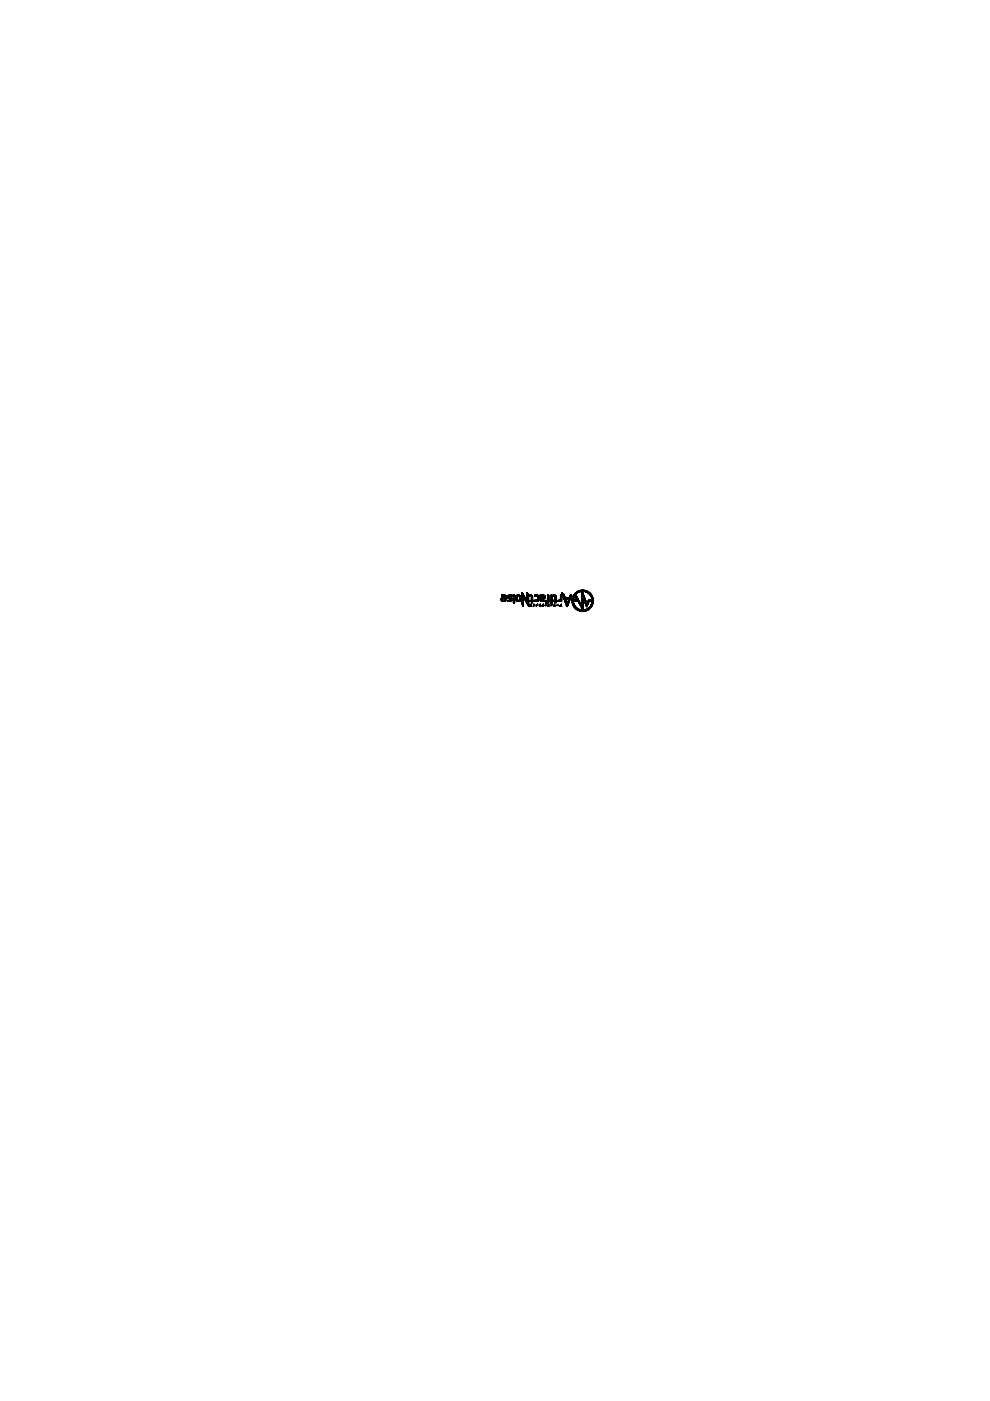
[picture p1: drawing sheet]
<svg xmlns="http://www.w3.org/2000/svg" width="210mm" height="297mm" viewBox="0 0 210 297" stroke-linecap="round" stroke-linejoin="round" font-family="sans-serif">
<g fill="none" stroke="#000" stroke-width=".21">
<path d="M106.2 127.1h.3h-.3M106.2 127.1l.3 .1M106.2 127h.3M106.3 127h.1M106.3 127.1v.2h1M106.3 127.2h.3M106.3 126.8h1M106.3 126.2h.7M106.3 127.3l1 .1M106.3 126.2h.8M106.3 126.3h1M106.3 126.3l1 .1"/>
<path d="M106.3 126.2h.1M106.3 126.4h1v.9h-1M106.4 126.2h.1M106.4 126.4h.1M106.4 127.4h.8M106.4 126.8h.1M106.4 127.4h.1M106.4 126.7h.9M106.5 126.2h.1M106.5 126.4h.1M106.5 127.5h.6M106.5 127.2h.1"/>
<path d="M106.5 127.5h.1M106.6 126.9l-.4 .1M106.6 126.2h.1M106.6 126.4h.1M106.6 127.2v.1M106.6 126.7h.1M106.6 127.3h.1M106.6 127.5h.1M106.7 126.2h.1M106.7 126.4h.1M106.7 126.7h.1M106.7 126.9h.1"/>
<path d="M106.7 127.5h.1M106.8 126.2h.1M106.8 126.4h.1M106.8 126.7h.1M106.8 126.9h.1M106.8 127.5h.1M106.9 126.4h.4M106.9 126.7h.1M106.9 126.9h.1M106.9 127.5h.1M106.9 127.3h.1M107 126.7h.1"/>
<path d="M107 126.9h.1M107 127.3h.1M107 127.5h.1M107 126.4h.3M107.1 126.2h.1M107.1 126.4h.1M107.1 126.7h.1M107.1 126.9h.2M107.1 127.1h.2M107.1 126.6h.2M107.3 127.3v.1M107.3 126.7h-.8"/>
<path d="M107.3 126.5h-.2l.2 .1M107.3 127h-.2h.2M107.3 127.1l-.2 .1M107.3 126.9h-1M107.3 127.2h-.3M107.6 126.7h.4M107.6 126.6l.3 .1M107.6 126.5l.2 .1h-.2M107.6 126.4h1h-1v.3l.6 .1M107.6 126.3h1M107.6 126.3v.1M107.6 126.7l.9 .1"/>
<path d="M107.7 127.4h.9M107.7 126.3h.1M107.7 126.8l.8 .1M107.8 126.9h.8M107.8 126.2h.8M107.8 126.9h.1M107.9 126.2h.1M107.9 126.9h.1M107.9 126.4l-.3 .1M107.9 126.7h.1M107.9 126.4h.1M107.9 126.9l.7 .1h-.4"/>
<path d="M108 126.4h.1M108 126.2h.1M108.1 126.2h.1M108.1 126.4h.1M108.1 126.7h.1M108.1 126.9v.1M108.1 127h.1M108.2 126.2h.1M108.2 127.5h.1M108.2 127.3h.1M108.3 126.2h.1M108.3 127.5h.1"/>
<path d="M108.3 127.2v.1M108.3 126.8h.1M108.3 127h.3M108.4 127.1h.2v.2h-.9M108.4 127.2h.1M108.4 127.5h.1M108.4 126.2h.1M108.4 127.1h.2M108.4 126.8h.1M108.4 127.1v.1M108.4 127.5h-.7M108.5 127.4h.1"/>
<path d="M108.5 126.2h.1M108.5 126.8v.1M108.5 127.4h-.8M108.6 126.9h.1M108.6 126.2l-.9 .1M108.6 126.3h.1M108.6 127.3h.1M108.6 127.3h-.9v.2M108.6 127.2h-.3M108.8 126.3l.3 .2-.3-.1M108.8 126.5h.3l-.3 .1M108.8 126.7h.3h-.3"/>
<path d="M108.8 126.8h.3l-.3 .1M108.8 127h.3h-.3M108.8 127.1h.3l-.3 .1M108.8 127.3h.3l-.3 .1M108.8 126.2h.3M108.8 126.3h.3M108.8 126.4h.3M108.8 126.6h.3M108.8 126.8h.3M108.8 126.9h.3M108.8 127.1h.3M108.8 127.3h.3"/>
<path d="M108.8 127.4h.3M108.8 127.5h.3M108.8 127.7h.3M108.8 127.8h.3M108.9 126.2v1.3M108.9 127.7h.2M108.9 126.2h.1M108.9 127.5h.1M108.9 127.6v.1M108.9 127.9v.1M108.9 127.9h.1M109 126.2h.1"/>
<path d="M109 127.5h.1M109 127.9v.1M109 127.6l.1 .1M109.1 126.2h.1M109.1 127.5h.1M109.1 127.7h-.2v.1M109.1 127.8l-.2 .1M109.1 126.2h-.3M109.1 126.3h.1M109.1 126.6h.1M109.1 126.9v.1M109.1 127.3h.1"/>
<path d="M109.1 127.4h.1M109.1 127.7v.1M109.1 127.8h.1M109.3 127.2l.4 .1M109.3 126.5h.3M109.3 126.6h.3M109.3 126.7h.3M109.3 126.8h.3M109.3 126.9h.3M109.3 127h.3M109.3 126.4h1.1v.8l-.3 .1M109.3 127.3h1.1l-1 .1"/>
<path d="M109.4 126.4h1M109.4 127.3h1M109.4 126.4h.1M109.4 126.3h.9M109.5 127.4h.8M109.5 127.4h.1M109.6 126.5v.1M109.6 126.6h.1M109.6 126.7h.1M109.6 126.8v.1M109.6 126.9v.1M109.6 127h.1"/>
<path d="M109.6 127.1h.1M109.6 126.7h-.3M109.6 126.8h-.3M109.6 126.9l-.3 .1M109.6 127h-.3M109.6 127.1h-.3M109.6 126.4l-.3 .1v.7l.3-.1M109.7 126.2h.1M109.7 126.4h-.1M109.7 127.5h.1M109.7 127.3h.1M109.7 126.4h.1"/>
<path d="M109.8 126.2h.1M109.9 126.2h.1M110 126.2h.1M110 126.4h.1M110 127.5h.1M110 127.3h.1M110.1 126.2h.1M110.1 127.5h.1M110.1 126.4h.3M110.2 126.5h.2M110.2 126.6h.2M110.2 126.7h.2"/>
<path d="M110.2 126.8h.2M110.2 126.8l.2 .1M110.2 126.9l.2 .1M110.2 127h.2M110.2 127.1h.2M110.2 127.2h.1M110.2 127.5h.1M110.2 126.2h.1M110.2 126.5v.1M110.2 126.6h.1M110.2 126.7h.1M110.2 126.8v.1"/>
<path d="M110.2 126.9v.1M110.2 127h.1M110.2 127.1v.1M110.2 126.2h-.7M110.2 127.4l-.6 .1M110.3 126.3h.1M110.3 127.4h.1M110.3 126.3h-.8M110.4 126.6h-.2M110.4 126.7h-.2M110.4 126.9h-.2M110.4 127l-.2 .1"/>
<path d="M110.6 125.7h.1M110.6 125.8l.2 .1M110.6 125.9h.1M110.6 126.2h.1M110.6 126.3h.5zM110.6 126.5h.1M110.6 126.7h.1M110.6 127h.1M110.6 127.3h.1M110.6 127.4h.1M110.6 127.6v.1M110.6 127.7h.1"/>
<path d="M110.6 125.9l.3 .1M110.6 126.1h.4M110.6 126.2h.4M110.6 126.4h.6M110.6 126.5h.6M110.6 126.7h.3M110.6 127h.3M110.6 127.4h.3M110.6 127.5h.3M110.6 127.6h.3M110.6 127.7h.3M110.6 127.8h.3"/>
<path d="M110.7 128h.2M110.7 128.1h.2M110.7 128.2h.2M110.8 128.2h.1M110.8 128.3h.1M110.8 128.4h.1M110.9 128.4h.1M110.9 126h-.3h.3M110.9 126.6h-.3h.3M110.9 126.8l-.3 .1 .3-.1M110.9 126.9h-.3h.3M110.9 126.4v1.3"/>
<path d="M110.9 126.7h-.3M110.9 127.1l-.3 .1 .3-.1M110.9 127.2h-.3l.3 .1M110.9 127.5h-.3l.3 .1M110.9 127.9l-.3-.1h.3v.7M110.9 127.9l-.3 .1h.3M110.9 128.4v.1M110.9 126.4h.1M110.9 127h-.3M110.9 127.3h-.3M110.9 127.4h-.3M110.9 127.7h-.3"/>
<path d="M111 126.1h-.4l.4 .1M111 126.5l.3 .1M111 126.6l.3 .1M111 126.2h.1M111 126.6l.3 .2M111.1 126.7l.3 .1M111.1 126.7h.2M111.1 126.4h-.5l.6 .2M111.1 126.4h.1M111.1 126.8l.3 .1-.3-.1M111.2 126.9l.3 .1M111.2 127h.3"/>
<path d="M111.3 127l.2 .1M111.3 127.1h.2M111.3 127.1l.3 .1M111.3 127.1v.1M111.3 127.2l.4 .2M111.4 127.2l.2 .1M111.4 127.4h.7v1.1M111.5 127.4h.1M111.5 127.5h.6M111.5 127.1h.1M111.5 127.6h.6M111.6 127.1v.1"/>
<path d="M111.6 127.6h.5M111.6 127.7h.5M111.7 127.3h-.3l.3 .1M111.7 127.8h.4M111.7 127.9h.4M111.7 125.8h.1M111.7 125.8l.2 .1M111.7 126h.3M111.7 126.1h.3M111.7 126.3h.4M111.7 126.4h.4M111.7 126.6h.4"/>
<path d="M111.7 126.8h.4M111.7 126.9h.4M111.7 127.1h.4M111.7 127.3h.4M111.8 125.6l.1 .2M111.8 125.8h.1M111.8 126h.1M111.8 126.2h.3zM111.8 126.3h.1M111.8 126.4h.3zM111.8 126.5l.3 .1zM111.8 126.6h.1"/>
<path d="M111.8 126.7h.3zM111.8 126.8l.3 .1zM111.8 126.9v.1M111.8 127h.3zM111.8 127.1l.3 .1zM111.8 127.3h.1M111.8 127.3l.3 .1zM111.8 127.4l-.1 .1M111.8 125.7h.1M111.8 125.6v.1M111.8 128h.1M111.8 128h.3"/>
<path d="M111.8 128v.1M111.9 128.1l.2 .1M111.9 125.9h-.1l.2 .1M111.9 128.2h.2M111.9 125.9v.1M111.9 128.2l.2 .1M112 128.4h.1M112 128.3l.1 .1M112 126.1l-.2 .1h.3M112 128.5h.1M112.1 128.1h-.2h.2M112.1 126.3h.1"/>
<path d="M112.1 126.6h.1M112.1 126.9v.1M112.1 127.3h.1M112.3 126.2h.5M112.3 126.2l.6 .1M112.3 126.3h.6M112.3 126.4h.6v.9h-.2M112.3 126.4h.6M112.3 127.3h.8l-.8 .1M112.3 127.5h.8M112.3 127.3v.2M112.3 128.5v.1"/>
<path d="M112.4 128.5v.1M112.4 128.1l.1 .1M112.4 128.1v.1M112.4 128.4h.1M112.4 128.2h.2M112.5 128.5h.1M112.5 128.2h.1M112.5 128.5h-.1M112.5 128.3l-.1 .2M112.5 128.3v.1M112.6 128.3h.1M112.6 126.2h-.3v.2"/>
<path d="M112.6 126.4h.1M112.6 126.2h.1M112.6 128.2h.1M112.6 126.5h.3M112.7 126.4h.1M112.7 126.6h.2M112.7 126.8h.2M112.7 126.9h.2M112.7 127.1h.2M112.7 127.7h.2M112.7 127.8h.2M112.7 128.1h.1"/>
<path d="M112.7 128.5h-.4l.4 .1M112.7 126.2h.1M112.7 126.6h.1M112.7 126.9v.1M112.7 127.3h.1M112.7 127.5h.2M112.7 127.6h.1M112.7 127.7h.2zM112.7 127.7v.1M112.7 128.5h.1M112.7 128.1v.1h-.3M112.7 128.1l-.1 .1"/>
<path d="M112.8 126.2h.1M112.9 127.5l-.2 .1M112.9 127.7v.1M112.9 126.5h-.2l.2 .1M112.9 126.7h-.2h.2M112.9 126.8h-.2l.2 .1M112.9 127h-.2h.2M112.9 127.1h-.2l.2 .1M113.1 128.6h.1M113.1 127.4h.1M113.1 127.4h-.8M113.1 128.5h.1"/>
<path d="M113.2 128.4l.2-.2-.1 .2M113.2 128.1h.1M113.2 128.1v.3M113.2 128.4h.1M113.2 128.5h-.1M113.2 128.5l-.1 .1M113.2 128.1v.1M113.2 128.2v.1M113.3 126.2h.8M113.3 126.2l.9 .1M113.3 126.3h.9M113.3 126.4h1"/>
<path d="M113.3 127.5h.7M113.4 126.2h.1M113.4 126.4h.1M113.4 127.3h.1M113.4 127.5h.1M113.4 128.3h.1M113.5 126.2h.1M113.5 126.4h.1M113.5 127.3h.1M113.5 127.5h.1M113.6 126.2h.1M113.6 126.4h.1"/>
<path d="M113.6 127.3h.1M113.6 127.5h.1M113.7 126.2h.1M113.7 126.4h.1M113.7 127.3h.1M113.7 127.5h.1M113.7 128.4h.1M113.7 128.5h.1M113.8 128.5h-.1M113.8 126.2h.1M113.8 126.4h.1M113.8 127.3h.1"/>
<path d="M113.8 127.5h.1M113.8 128.2v.1M113.8 128.4h-.1M113.8 128.3h-.1M113.8 126.4h.5M113.9 127.3h.1M113.9 128.1h.1M113.9 126.4h.1M113.9 128.2h-.1M114 126.2h-.7v.2M114 128.2l-.3 .4M114 126.4h.3v.9h-1v.1h.9h-.9"/>
<path d="M114 127.2h.1M114 127.5h.1M114 128.1h.1M114 126.5h.3M114 126.6h.3M114 126.7h.3M114 126.8h.3M114 126.9h.3M114 127h.3M114 126.2h.1M114 126.5v.7l.3-.1M114.1 126.2v.1"/>
<path d="M114.1 127.4h.1M114.2 126.2v.1M114.2 126.4h.1M114.2 127.3h-.9M114.3 126.7h-.3M114.3 126.8h-.3M114.3 126.9l-.3 .1M114.3 127h-.3M114.3 127.1h-.3M114.3 127.2h-.3M114.3 128.3h.1M114.3 128.2h.1"/>
<path d="M114.4 128.4h.2M114.4 128.4h.1M114.5 126.7h.2h-.2M114.5 127.1h.2M114.5 126.2h.2zM114.5 128.1v.5M114.5 126.5h.1M114.5 126.7h.1M114.5 127h.1M114.5 127.1h.1M114.5 126.5h.2M114.5 127.3h1"/>
<path d="M114.5 128.1h.1M114.5 128.2h.1M114.5 128.4h.1M114.5 128.5h.1M114.5 128.6h.1M114.5 126.2h.1M114.5 127.3h1l-.9 .1M114.6 126.2h.1M114.6 128.1h.1M114.6 128.1l-.1 .1M114.6 128.3h-.1M114.6 128.5h-.1"/>
<path d="M114.6 127.4h.9M114.7 127.4h.1M114.7 127.1l-.2 .1h.3M114.7 126.2h.1M114.7 126.6h.1M114.7 126.8h.1M114.7 127h-.2M114.7 127.1h.1M114.7 127.5h.8M114.8 126.5l-.3 .1h.2M114.8 127.5h.1M114.8 126.4h-.3h1.1"/>
<path d="M114.8 126.4v.1M114.9 126.4h.1M114.9 127.3h.1M114.9 127.5h.1M114.9 128.5h.3M114.9 128.3h.1M115 128.4l-.1 .1h.2M115 128.4v.1M115 126.4h-.5M115.1 126.4h.1M115.1 128.2h.1M115.1 126.2h.1"/>
<path d="M115.1 126.8h.1M115.1 127h.1M115.1 128.2l-.1 .1M115.1 128.1l-.2 .3M115.1 128.1h.1M115.2 126.2h.1M115.2 126.4h.1M115.2 127h.1M115.2 128.1v.1M115.2 128.1h.1M115.2 128.4l-.1 .2M115.2 126.4h.4"/>
<path d="M115.2 126.8h.1M115.2 128.4h.1M115.2 128.1l-.1 .1M115.2 128.3v.1M115.2 128.3h.1M115.3 126.2h-.3M115.3 126.7h.3M115.3 126.2h.1M115.3 128.4h-.2M115.3 126.4l.3 .1M115.3 127h-.8M115.3 126.5l.3 .1"/>
<path d="M115.3 127h.1M115.4 126.2h.1M115.4 126.2h-.5M115.4 126.9h.1M115.5 126.3h-1h1M115.5 127.4h.1M115.5 126.9h-1h.9M115.5 126.3h.1M115.5 126.8h-1h1M115.5 126.8h.1M115.6 126.7h.1M115.6 128.4h.2"/>
<path d="M115.6 126.7h-.3M115.6 126.4v.1M115.6 126.6h.1M115.6 128.4h.1M115.7 128.2v.1M115.7 128.2h.1M115.7 128.3h.1M115.7 127.8l.5 .1M115.7 127.4h.9M115.7 127.5h.9M115.7 127.9h.4M115.7 128.2l-.2 .1"/>
<path d="M115.7 127.4h.1M115.7 127.7v.1M115.7 128.1h.1M115.7 127.5h.1M115.7 128.4h.1M115.8 128.1l-.1 .3M115.8 127.5h.1M115.9 127.5h.1M116 127.5h.1M116 127.7h.3M116.1 127.5l.2 .2-.6 .1M116.1 126.2h.3h-.3"/>
<path d="M116.1 127.9v.1M116.1 126.3l.2 .2-.2-.1M116.1 126.5h.2l-.2 .1M116.1 126.7h.2h-.2M116.1 126.8h.2l-.2 .1M116.1 127h.2h-.2M116.1 127.1h.2l-.2 .1M116.1 126.3h.3M116.1 126.4h.3M116.1 126.6h.3M116.1 126.8h.3M116.1 126.9h.3"/>
<path d="M116.1 127.1h.3M116.1 127.6h.3M116.1 127.9h.1M116.1 128.5h.4l-.4 .1M116.2 128.4h-.1M116.2 128.5h-.1M116.2 128.3v.3M116.2 127.8v.1M116.3 127.7h.1M116.3 128.2l-.1 .1M116.3 126.3h.1M116.3 126.6h.1"/>
<path d="M116.3 126.9v.1M116.3 127.3h.1M116.3 127.5h-.2M116.3 127.6h.1M116.4 126.2h-.3v1.1h.3M116.4 128.2h-.2M116.4 127.5h.1M116.4 128.1h.1M116.4 128.1l-.2 .2M116.5 127.5h.1M116.6 127.4l-.9-.1h.9v.2M116.8 127.8h.3"/>
<path d="M116.8 126.3h.1M116.8 126.6h.1M116.8 126.9v.1M116.8 127.3h.1M116.8 127.4h.1M116.8 127.7v.1M116.8 127.8h.1M116.8 126.8h.3M116.8 126.9h.3M116.8 127.1h.3M116.8 127.3h.3M116.8 127.4h.3"/>
<path d="M116.8 127.5h.3M116.8 128.4h.1M116.8 126.2h.1M116.8 127.8l.2 .1M116.9 126.2h.1M116.9 127.6v.1M116.9 127.9v.1M116.9 128.1h.1M116.9 128.1v.1M116.9 128.2h.1M116.9 128.1l-.1 .3M116.9 128.3h-.1"/>
<path d="M117 126.2h.1M117 127.6v.1M117 128.3h.1M117 127.9h-.1M117 127.7h-.2M117 126.2v1.3M117 127.7v.1h-.2M117 128.2h.1M117.1 126.2h-.3h.3M117.1 126.3l-.3 .2 .3-.1M117.1 126.5h-.3l.3 .1M117.1 126.7h-.3h.3"/>
<path d="M117.1 126.8h-.3l.3 .1M117.1 127h-.3h.3M117.1 127.1h-.3l.3 .1M117.1 127.3h-.3l.3 .1M117.1 126.3h-.3M117.1 126.4h-.3M117.1 126.6h-.3M117.3 126.2h.3M117.3 126.2h.5M117.3 126.3h.6M117.3 126.3l.6 .1M117.3 127.4l.8 .1"/>
<path d="M117.3 127.5h.8M117.3 126.2h.1M117.3 126.3h.1M117.3 126.4h.6M117.3 127.3v.1M117.3 127.4v.1M117.3 128.4h.4h-.4M117.3 127.3h.1M117.3 128.4h.1M117.4 127.5h.1M117.4 128.5h.2M117.4 127.3h.1"/>
<path d="M117.4 128.4h.1M117.4 128.5v.1M117.5 127.3h.1M117.5 127.5h.1M117.5 128.4h.1M117.5 128.6h.1M117.5 128.3h.1M117.6 127.3h.1M117.6 127.5h.1M117.6 128.6h.1M117.6 128.2l-.1 .1M117.6 128.4h.1"/>
<path d="M117.6 126.4h.1M117.6 127.3h.3M117.6 127.5h.3M117.6 128.1l-.1 .1M117.6 128.1l-.1 .3M117.6 126.5h.3l-.3 .1M117.6 126.7h.3h-.3M117.6 126.8h.3l-.3 .1M117.6 127h.3h-.3M117.6 127.1h.3l-.3 .1M117.6 126.6h.3M117.6 126.8h.3"/>
<path d="M117.6 127.1h.3M117.6 127.6h.3M117.6 127.7h.3M117.7 126.4v.9M117.7 127.5v.3M117.7 128.4h.1M117.7 128.5l-.3 .1M117.7 126.2h.1M117.9 126.3v.1M117.9 126.4v.1M117.9 127.6h.1M117.9 127.7h.1"/>
<path d="M117.9 127.7v.1M117.9 126.4l-.3 .1M117.9 126.6h.1M117.9 126.9v.1M117.9 126.9l-.3 .1M117.9 127.6h-.3M117.9 127.7h-.3M117.9 127.8h-.3M118 127.3h.1M118 127.5h.1M118 128.4h.1M118 128.3h.4l-.4 .1"/>
<path d="M118 128.3v.1M118.1 127.3l-.8 .1M118.1 128.3v.1M118.1 127.3h-.8M118.2 128.3v.1M118.3 128.3v.1M118.3 127.3h.8M118.3 127.3v.2M118.5 127.3h.1M118.5 127.5h.1M118.6 127.5h.1M118.6 127.2h.1"/>
<path d="M118.6 127.5h-.3M118.7 127.4v.1M118.7 127.1h.4M118.7 128.5h.1M118.7 127.4h-.4M118.8 127h.3M118.8 127.3l-.5 .1M118.8 128.4v.1M118.8 126.2h.3v1.3M118.8 128.4l-.1 .1 .4 .1h-.4M118.8 126.3h.1M118.8 126.6h.1"/>
<path d="M118.8 126.9v.1M118.8 128.4h.1M118.8 126.3h.3M118.8 126.6h.3M118.8 126.8h.3M118.8 126.9h.3M118.9 127.3h.1M118.9 127.4h.1M118.9 127.4h.2M118.9 127.5h.2M118.9 127.4v.1M118.9 128.4h.1"/>
<path d="M118.9 128.5h.1M118.9 128.2v.3M119 128.3h-.2M119 128.4h-.3M119 128.2l-.1 .2M119 128.1v.1M119 128.1l-.1 .1M119.1 125.6h.1M119.1 125.6v.1M119.1 126.2h-.3h.3M119.1 126.3l-.3 .2 .3-.1M119.1 126.5h-.3l.3 .1"/>
<path d="M119.1 126.7h-.3h.3M119.1 126.8h-.3l.3 .1M119.1 126.4h-.3M119.1 127l-.3 .1M119.1 127.2h-.4M119.1 127.2l-.5 .1M119.1 127.3h-.8M119.1 125.7l.1 .1M119.1 125.8h.2M119.1 125.8l.2 .1M119.2 125.7v.1M119.2 125.9l.3 .1"/>
<path d="M119.2 125.9h.2M119.2 125.9l.2 .1M119.2 126l.3 .1M119.3 126.1h.3M119.3 126.1v.1M119.3 126.1l.3 .1M119.3 126.2v.1h.4M119.3 126.2h.4M119.3 126.2l.4 .1M119.3 126.3l.4 .1M119.4 125.9h.1M119.4 126.4h.3l.1 .1h-.4"/>
<path d="M119.4 126.4l.3 .1M119.4 125.9v.1M119.4 126.4l.4 .2M119.4 126.6l.4 .1M119.5 126.6h.1M119.5 126.7h.4M119.5 126h.1M119.5 126.7l1.1 .1h-1.1M119.5 126.7v.2h1.4l-.3 .2M119.5 126.1h.1M119.6 126.9h.1M119.6 127l.4 .2"/>
<path d="M119.6 127.1h.4M119.6 126.2h.1M119.7 127.2h.3l-.3 .1M119.7 127.3h.3M119.7 127.3l.4 .1M119.7 127.4h.4v.1M119.7 127.5h.4M119.8 127.5h.3M119.8 127.5h.1M119.8 127.6h.3M119.8 127.7h.4h-.4M119.9 127.7l.3 .1h-.3"/>
<path d="M119.9 126.7h.1M119.9 127h.1M120 128h.5M120 127h.1M120 128.1h.5M120 126.7h.1M120 128.2h.4M120.1 126.7h.1M120.1 127.5l-.3 .1M120.1 128.3v.1M120.1 128.4h.3M120.1 127h.1"/>
<path d="M120.1 128.4l.1 .1M120.2 127h.1M120.2 128.5h.1M120.2 126.7h.1M120.2 128.6h.1M120.2 127.9h-.3M120.3 128h.1M120.3 128.6h.1M120.3 126.7h.1M120.3 127h.1M120.3 128.5h.1M120.4 127.8h.2l-.3 .1 .3-.1"/>
<path d="M120.4 126.7h.1M120.4 127h.1M120.4 128.3l-.3 .2M120.4 128.4h-.3M120.4 127.6v.1M120.4 128.2h.1M120.4 128.2h-.3l.3 .1M120.4 127.5h.3M120.5 126.7h.1M120.5 127.6l.2-.1-.3 .1M120.5 127.3h.1M120.5 128l-.6-.1 .6 .2v.1l-.5-.1"/>
<path d="M120.5 127.3h.3M120.6 127.3v-.2l.2 .1v.1h-.3M120.6 126.7h.1M120.6 127h-1M120.6 127.2h.2M120.6 126.8v.2l-1.1-.1M120.6 127.7v.1M120.6 127.7l-.2 .1M120.6 127.7h-.2M120.6 127.6v.1M120.7 127.6h-.3M120.7 126.7h.1"/>
<path d="M120.8 126.6l.2 .1h-.3M120.8 127.3h.1M120.8 127.4h-.3M120.8 126.4l.3-.1v.1M120.9 126.3h.2M120.9 126.4h.1M120.9 127l-.3 .1M120.9 126.2h.3M120.9 126.9l-.3 .1M120.9 126.2h.3l-.3 .1M120.9 126.1v.1M120.9 126.8l-1.4 .1"/>
<path d="M121 126.7l-.3 .2M121 126.1v.1M121 126.7h-.3M121.1 126.1v.1M121.1 126.5h.1M121.1 126.5h-.3M121.1 126.6h-.3M121.1 126.4l-.3 .1v.1M121.1 126.4h-.3M121.3 127.3h1l-1 .1M121.3 127.5h.3M121.3 127.7l.3 .1"/>
<path d="M121.3 127.1h.3M121.3 127.6h.3M121.3 127.7h.3zM121.3 127.6h.1M121.3 126.8l.4-.1-.3 .1M121.3 127.9l.4 .1h-.3M121.3 127.9h.1M121.3 127.9h.3M121.4 127.9v.1M121.4 126.7h.2M121.4 128l.3 .1M121.4 126.6h.3h-.3"/>
<path d="M121.4 126.7h.1M121.4 128.1l.3 .1M121.4 126.5h.3M121.5 126.5h.1M121.5 128.2l.3 .1M121.5 128.2v.1M121.5 128.3h.3M121.5 128.4h.4M121.5 128.4l.4 .1M121.5 126.3h.4M121.5 126.4h.1M121.5 128.4h.1"/>
<path d="M121.6 128.5h.3M121.6 126.3h.3M121.6 127.1v.1h-.3M121.6 127.5v.1M121.6 127.1h-.3v.4M121.6 126.3h.1M121.6 127.2v.1M121.6 128.4v.1M121.6 126.8v.2h-.3M121.6 126.9h-.3M121.6 127.8h-.3h.3M121.6 128.5h.4"/>
<path d="M121.6 128.5l.4 .1M121.6 126.2h.1M121.6 126.8l-.3 .1v.1h.3l-.3 .1M121.7 128.6l.4 .1M121.7 127.2v.1M121.7 128v.1M121.7 126.5h.1M121.7 128.1h-.3l.4 .1M121.7 128.7h.4M121.7 126v.1M121.8 126.4l-.3 .1M121.8 127.2v.1"/>
<path d="M121.8 128.8h.1M121.8 126.4h-.3M121.8 126.4h.1M121.8 128.4h.1M121.8 126.3l-.3 .1M121.9 128.8l.4 .1M121.9 126.3h.1M121.9 127.2v.1M121.9 128.9h.1M121.9 125.8h.1M121.9 126.2h.1M121.9 126.2h-.3"/>
<path d="M121.9 128.9l.5 .1M122 126.9h.5M122 127.1l.3 .1-.4 .1M122 129h.5M122 126.3l.2 .1M122 126.1l-.4 .1M122 126.3h.2M122 126.4l.3 .2M122 126.5h.3M122 126.6h.3M122 126.6h.4M122 126.7h.4"/>
<path d="M122 126.8h.4M122 126.8l.5 .1M122 127h.6M122 127.1h.3M122 126.2v.1M122 126.4v.1M122 126.5v.1M122 126.6h.1M122 126.7h.1M122 126.8v.1M122 126.9v.1M122 127h.1"/>
<path d="M122 127.1v.1M122 129.1h.6M122 125.7v.1M122 126.1h-.3M122.1 126l-.4 .1M122.1 129.1h.1M122.1 126h-.3M122.1 126.2v.1M122.1 129.1h.6M122.1 125.6h.1M122.1 128.7v.1M122.2 128.8h-.4l.4 .1-.4-.1"/>
<path d="M122.2 129.2h.6M122.2 125.9l-.4 .1M122.2 125.9h-.4M122.2 126.4h-.2M122.2 129.2h.7M122.3 128.9h.1M122.3 125.8l-.4 .1M122.3 127h.1M122.3 127.3h.1M122.3 127.4h.1M122.3 129.2l1 .1M122.3 127.3h-1"/>
<path d="M122.3 127.4h-1M122.3 127.5h-1M122.3 125.8h.1M122.3 126.6h.1M122.4 127l.2 .1h-.6M122.4 125.8h-.5M122.4 125.7v.1M122.4 127.1h.2M122.4 125.7h.1M122.4 127.1l.3 .2M122.4 129h.1M122.4 129.3h2.3"/>
<path d="M122.4 125.4h.1M122.4 125.7l-.4 .1M122.4 127.3h.3M122.5 127.3l.3 .1M122.5 125.4h2.1M122.5 126.8v.1M122.5 129.3l2.1 .1M122.5 125.7h.1M122.5 127.4l.3 .1M122.5 125.3v.1M122.5 129.4h.1M122.6 127h.1"/>
<path d="M122.6 129.4h.1M122.6 127.5h.2M122.6 127.5l.3 .1M122.6 125.3h1.9M122.6 125.6h.1M122.6 125.6l-.5 .1h.4M122.6 127.6h.3M122.6 129.4h1.9M122.6 127.1l.1 .1M122.7 125.3h.1M122.7 129.1h.1M122.7 125.6h.1"/>
<path d="M122.7 129.1v.1M122.7 127.7h.2M122.7 127.7h.3M122.7 125.6h-.5M122.7 127.8h.3M122.8 129.2h.1M122.8 125.2v.1M122.8 127.8l.2 .1-.2-.1M122.8 129.5h.1M122.8 127.9l.3 .1M122.9 128h.1M122.9 128h.2"/>
<path d="M122.9 128l.2 .1M122.9 125.2h1.3M122.9 129.2h.1M122.9 125.2h.1M122.9 128v.1M122.9 125.5h-.7M122.9 128.1l.3 .1M122.9 129.5h1.3M122.9 128.1h.2M123 125.2h.1M123 125.5h.1M123 128.1l.2 .1"/>
<path d="M123 129.5v.1M123 128.2l.3 .1M123 129.2v.1M123 128.2l.3 .2M123 129.3h.1M123 125.5h-.7M123 129.6h.1M123.1 128.3l.6 .1M123.1 129.3h.1M123.1 129.6h.9M123.1 128.4h.6M123.1 128h.1"/>
<path d="M123.1 125.2h.1M123.1 125.4v.1M123.1 128.5h.6M123.1 125.2h.9M123.1 125.4h.1M123.1 129.6h.1M123.1 128.6h.6M123.2 129.6h.1M123.2 125.1v.1M123.2 125.4h.1M123.2 129.3h.1M123.2 128.6h.5"/>
<path d="M123.2 128.7h.5M123.3 125.1v.1M123.3 129.6h.1M123.3 128.7h.4M123.3 129.3h.1M123.3 128.8h.4M123.3 125.4h.1M123.3 128.9h.4M123.3 126l.4 .2-.4-.1M123.3 126.3l.5 .1M123.3 126.4h.6l-.5 .1M123.3 128.5h.1"/>
<path d="M123.3 125.5h.2l-.2 .2M123.3 125.6h.2M123.3 125.7h.3v.2M123.3 125.8h.3M123.3 125.9h.4M123.3 125.9l.4 .1M123.3 126h.4M123.3 126.2h.5M123.3 126.3h.5M123.4 126.7h.5l.1 .1M123.4 126.8l.6 .1M123.4 126.6h.5"/>
<path d="M123.4 126.7h.6M123.4 126.9h.6M123.4 127h.3M123.4 127.1h.3M123.4 127.2h.3M123.4 127.4h.3M123.4 127.5h.3M123.4 127.6h.3M123.4 127.7h.3M123.4 127.8h.3M123.4 127.9h.3M123.4 128h.3"/>
<path d="M123.4 128.1h.3M123.4 128.2h.3M123.4 128.3h.3M123.4 128.9h.3M123.4 125.1h.1M123.4 126.5v2M123.4 128.9l.3 .1M123.4 125.4h-1M123.4 129.3h.1M123.5 129.1h.1M123.5 129.1h.2M123.5 125.5h-.2"/>
<path d="M123.5 125.5h.1M123.5 129.1l.2 .2M123.5 129.3h.1M123.5 129.2h.2M123.5 125.6h-.2M123.7 125.1h.1M123.7 125.4h.1M123.7 126h.1M123.7 126.8v2.5M123.7 126.9l-.3 .1M123.7 127h-.3M123.7 127.1h-.3"/>
<path d="M123.7 127.3h-.3M123.7 127.4h-.3M123.7 127.6h-.3M123.7 127.7h-.3M123.7 127.9h-.3M123.7 128l-.3 .1M123.7 128.2h-.3M123.7 129.1h-.3M123.7 125.4h1M123.7 126.8l.4 .2h-.3M123.7 129.6h.1M123.7 126.1h-.4"/>
<path d="M123.7 127h.4M123.8 125.4h.1M123.8 126.2h.1M123.8 126.9v.1M123.8 129.3h.1M123.8 126.2l-.5 .1M123.8 127.1l.3 .1M123.8 125.1v.1M123.8 129.6h.1M123.8 127.3h.4M123.8 126.4h-.5M123.9 125.1v.1"/>
<path d="M123.9 125.4h.1M123.9 127.2v.1M123.9 127.3l.3 .1h-.3M123.9 127.4h.3M123.9 127.4l.4 .2-.4-.1M123.9 129.3h.1M123.9 129.6h.1M124 127.6h.3M124 125.4h.1M124 127.6h.1M124 129.3h.1M124 127.6h.3v.1"/>
<path d="M124 125.2h.1M124 127.7h.3M124 127.7l.4 .2M124 129.6h.1M124 125.5h.8M124 127.8h.4M124.1 127.9h.3M124.1 125.2h.1M124.1 125.5h.1M124.1 127.1h-.3M124.1 127.9l.3 .1h-.3M124.1 129.5v.1"/>
<path d="M124.1 127.1v.1M124.1 128h.6M124.1 128.1h.6M124.2 129.2v.1M124.2 128.1h.5M124.2 125.5h.7M124.2 128.1h.1M124.2 125.5h.1M124.2 128.2v.1M124.2 129.5h.1M124.2 128.4h.3M124.3 125.2v.1"/>
<path d="M124.3 128.5h.2h-.2M124.3 128.4v.1M124.3 128.5h.2M124.3 125.3h-1.5M124.3 129.5h.1M124.3 125.3h.1M124.4 129.5h-1.7M124.4 125.6h.5M124.4 129.2h.1M124.4 128.6h.1M124.4 129.4v.1M124.4 125.6h.6"/>
<path d="M124.5 128.6v.1M124.5 128h.1M124.5 127.9h.2l-.2 .1M124.6 125.7h.1M124.6 129.1h-.1M124.6 125.7h.4M124.6 128.2l-.3 .2-.1-.1M124.6 128.3h-.4M124.6 127.7h.1M124.6 129.3h.1M124.6 125.7l.5 .1M124.6 127.6h.2l-.2 .1"/>
<path d="M124.6 128.2l-.4 .1M124.6 125.4h.1M124.6 128.2h-.4M124.6 129h.1M124.6 127.6h.3M124.7 125.4h.1M124.7 125.7h.1M124.7 129.3h.1M124.7 127.4h1.1l-.3 .2M124.7 128l-.2 .1M124.7 125.7v.1M124.7 127.3l1.1 .1h-1.1"/>
<path d="M124.7 125.8h.5M124.8 129.3h-.9M124.8 125.8l.4 .1M124.8 127.8h-.2M124.8 127.7l-.3 .2M124.8 127.2l1 .1M124.8 129.2l-.6 .1M124.8 127.2v.1M124.9 125.9h.3M124.9 127.2v.1M124.9 129.2h.1M124.9 127.5h-.2"/>
<path d="M124.9 125.9l.4 .1h-.4M124.9 129.2h-.6M124.9 125.9h.1M124.9 127.5h.1M124.9 129.1v.1M124.9 125.6h.1M125 126h.1M125 127.2v.1M125 127.5h.1M125 128.7v.1M125 129.1l-.6 .1M125 126l.4 .1"/>
<path d="M125 129.1h-.5M125.1 129h.1M125.1 125.7v.1M125.1 127.2v.1M125.1 127.5h.1M125.1 126.1l.3 .1M125.1 126.1h.1M125.1 126.1l.4 .1h-.4M125.1 129h-.5M125.1 128.9l-.4 .1M125.2 126.2l.3 .1M125.2 127.2v.1"/>
<path d="M125.2 127.5h.1M125.2 128.9h-.4M125.2 126.3h.3M125.2 126.3h.1M125.2 128.8v.1M125.2 126.3l.4 .1M125.2 128.8l-.4 .1M125.3 128.8h-.4M125.3 127.2v.1M125.3 127.5h.1M125.3 126.4h.3M125.3 128.7v.1"/>
<path d="M125.3 126.5h.3M125.3 128.2h.3M125.3 128.7l-.4 .1M125.3 128.2l.3-.1-.3 .3M125.3 126l.1 .1M125.3 128.7h.1M125.3 126.6h.3M125.4 128.7h-.4M125.4 127.2v.1M125.4 127.5h.1M125.4 128.1v.1M125.4 126.6h.3"/>
<path d="M125.4 128.1h.3M125.4 128.6l-.3 .1M125.4 128.6h.1M125.4 126.8h.3l-.2 .1M125.5 126.7v.1M125.5 127.2v.1M125.5 127.5h.1M125.5 128.5l-.3 .1M125.5 128.5l-.4 .1M125.5 127.8h.2v.2h-.3M125.5 126.8h.2M125.5 126.9l.3 .1"/>
<path d="M125.5 127.8h.3M125.5 128.4l-.3 .1M125.5 127l.3 .2-.3 .1M125.5 127.6h.3M125.5 127.6v.1M125.6 126.4h.1M125.6 127.2h.1M125.6 127.5h.1M125.6 128.3l-.4 .1M125.6 128.3h-.3M125.6 126.4h-.3M125.7 126.7h.1"/>
<path d="M125.7 126.7h-.3h.3M125.7 128l-.3 .1M125.7 128h-.3M125.7 127.9l-.2 .1M125.8 127.7h.1M125.8 127h-.3v.2l.3-.1M125.8 127.7l-.3 .2M125.8 127.3h.1M125.8 127.6h.1M125.8 127.1h-.3M125.8 127.7h-.3M125.8 127.5l-1.1 .1"/>
</g>
</svg>
